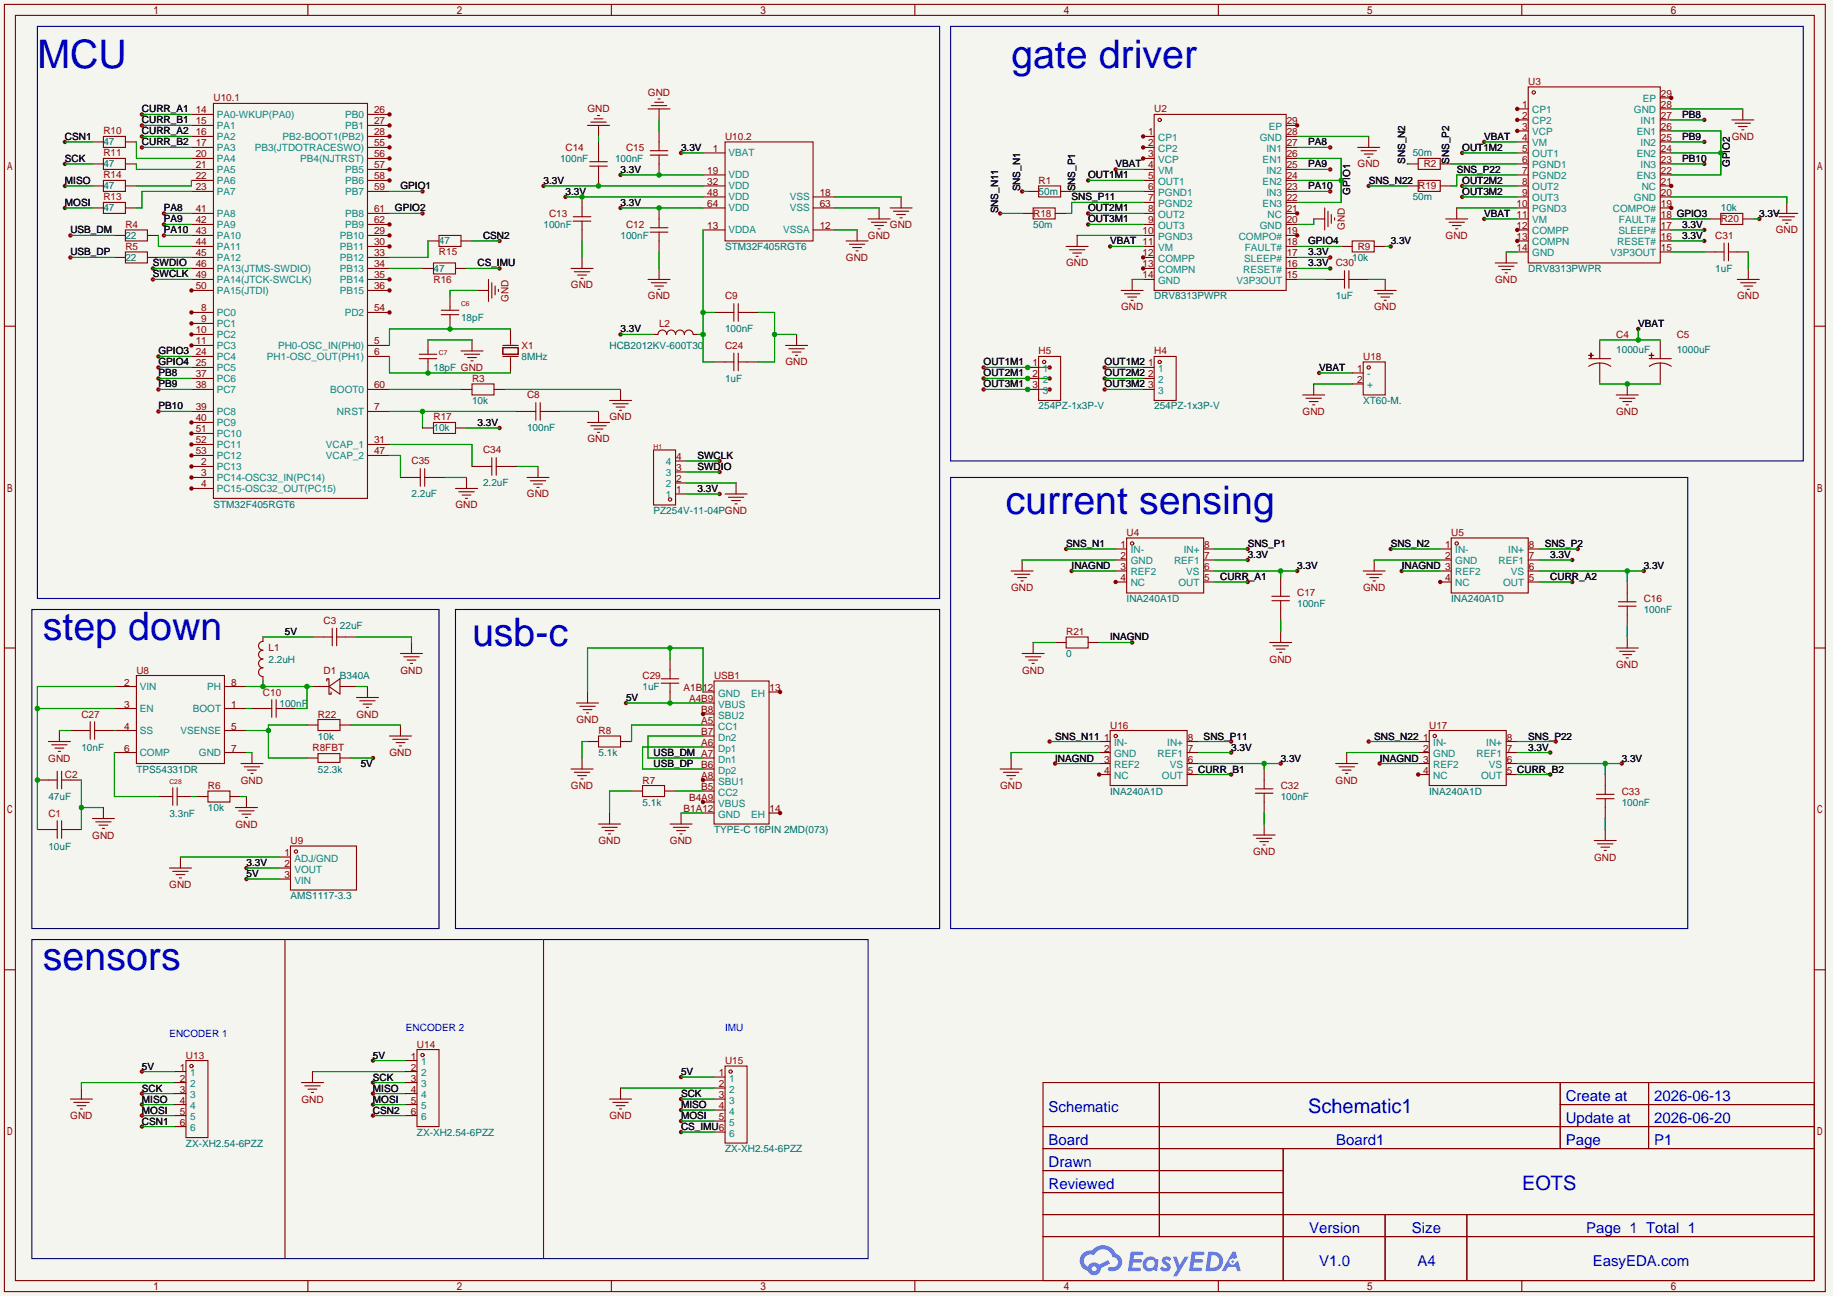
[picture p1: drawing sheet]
<svg xmlns="http://www.w3.org/2000/svg" width="423mm" height="299mm" viewBox="0 0 423 299" stroke-linecap="round" stroke-linejoin="round" font-family="sans-serif">
<defs><g id="words">
<g font-size="9.1" fill="#0000c2">
<text x="8.6" y="15.7">MCU</text>
<text x="233.4" y="15.7">gate driver</text>
<text x="232.2" y="118.6">current sensing</text>
<text x="9.9" y="147.8">step down</text>
<text x="109" y="149.1">usb-c</text>
<text x="9.9" y="224">sensors</text>
</g>
<g font-size="4.6" fill="#0000c2">
<text x="302" y="257">Schematic1</text>
<text x="351.4" y="274.8">EOTS</text>
</g>
<g font-size="3.5" fill="#0000c2">
<text x="242.1" y="256.7">Schematic</text>
<text x="361.5" y="254.2">Create at</text>
<text x="381.9" y="254.2">2026-06-13</text>
<text x="361.5" y="259.2">Update at</text>
<text x="381.9" y="259.2">2026-06-20</text>
<text x="242.1" y="264.3">Board</text>
<text x="242.1" y="269.4">Drawn</text>
<text x="308.5" y="264.3">Board1</text>
<text x="361.5" y="264.3">Page</text>
<text x="381.9" y="264.3">P1</text>
<text x="242.1" y="274.5">Reviewed</text>
<text x="302.3" y="284.6">Version</text>
<text x="326" y="284.6">Size</text>
<text x="366.2" y="284.6">Page 1 Total 1</text>
<text x="304.6" y="292.3">V1.0</text>
<text x="327.2" y="292.3">A4</text>
<text x="367.7" y="292.3">EasyEDA.com</text>
</g>
<g font-size="2.3" fill="#a90000">
<text x="49.3" y="23.4">U10.1</text>
<text x="149.6" y="22.1">GND</text>
<text x="352.8" y="19.6">U3</text>
<text x="135.6" y="26">GND</text>
<text x="266.4" y="26">U2</text>
<text x="23.9" y="31">R10</text>
<text x="130.6" y="34.8">C14</text>
<text x="144.5" y="34.8">C15</text>
<text x="167.4" y="32.3">U10.2</text>
<text x="399.8" y="32.3">GND</text>
<text x="23.9" y="36.1">R11</text>
<text x="23.9" y="41.2">R14</text>
<text x="313.4" y="38.7">GND</text>
<text x="328.7" y="38.7">R2</text>
<text x="23.9" y="46.3">R13</text>
<text x="239.8" y="42.5">R1</text>
<text x="327.4" y="43.7">R19</text>
<text x="29" y="52.6">R4</text>
<text x="126.7" y="50.1">C13</text>
<text x="144.5" y="52.6">C12</text>
<text x="205.5" y="52.6">GND</text>
<text x="238.5" y="50.1">R18</text>
<text x="310.4" y="53.1" transform="rotate(-90 310.4 53.1)">GND</text>
<text x="397.3" y="51.4">R20</text>
<text x="409.9" y="53.9">GND</text>
<text x="29" y="57.7">R5</text>
<text x="101.3" y="59">R15</text>
<text x="200.4" y="55.2">GND</text>
<text x="313.4" y="57.7">R9</text>
<text x="333.7" y="55.2">GND</text>
<text x="396" y="55.2">C31</text>
<text x="100.1" y="65.3">R16</text>
<text x="195.3" y="60.2">GND</text>
<text x="246.1" y="61.5">GND</text>
<text x="345.2" y="65.3">GND</text>
<text x="117.4" y="69.6" transform="rotate(-90 117.4 69.6)">GND</text>
<text x="131.8" y="66.6">GND</text>
<text x="149.6" y="69.1">GND</text>
<text x="167.4" y="69.1">C9</text>
<text x="258.8" y="71.7">GND</text>
<text x="317.2" y="71.7">GND</text>
<text x="401" y="69.1">GND</text>
<text x="152.1" y="75.5">L2</text>
<text x="120.4" y="80.6">X1</text>
<text x="167.4" y="80.6">C24</text>
<text x="239.8" y="81.8">H5</text>
<text x="266.4" y="81.8">H4</text>
<text x="314.7" y="83.1">U18</text>
<text x="373.1" y="78">C4</text>
<text x="387.1" y="78">C5</text>
<text x="109" y="88.2">R3</text>
<text x="181.3" y="84.4">GND</text>
<text x="121.7" y="92">C8</text>
<text x="300.7" y="95.8">GND</text>
<text x="373.1" y="95.8">GND</text>
<text x="100.1" y="97.1">R17</text>
<text x="140.7" y="97.1">GND</text>
<text x="95" y="107.2">C35</text>
<text x="111.5" y="104.7">C34</text>
<text x="135.6" y="102.2">GND</text>
<text x="105.1" y="117.4">GND</text>
<text x="121.6" y="114.9">GND</text>
<text x="260.1" y="123.7">U4</text>
<text x="335" y="123.7">U5</text>
<text x="233.4" y="136.4">GND</text>
<text x="299.5" y="137.7">C17</text>
<text x="314.7" y="136.4">GND</text>
<text x="379.5" y="139">C16</text>
<text x="74.7" y="144.1">C3</text>
<text x="246.1" y="146.6">R21</text>
<text x="31.5" y="155.5">U8</text>
<text x="62" y="150.4">L1</text>
<text x="74.7" y="155.5">D1</text>
<text x="92.4" y="155.5">GND</text>
<text x="235.9" y="155.5">GND</text>
<text x="293.1" y="153">GND</text>
<text x="373.1" y="154.2">GND</text>
<text x="60.7" y="160.6">C10</text>
<text x="148.3" y="156.8">C29</text>
<text x="164.8" y="156.8">USB1</text>
<text x="18.8" y="165.7">C27</text>
<text x="73.4" y="165.7">R22</text>
<text x="82.3" y="165.7">GND</text>
<text x="133.1" y="166.9">GND</text>
<text x="72.1" y="173.3">R8FBT</text>
<text x="138.2" y="169.5">R8</text>
<text x="256.3" y="168.2">U16</text>
<text x="329.9" y="168.2">U17</text>
<text x="11.2" y="175.8">GND</text>
<text x="15" y="179.6">C2</text>
<text x="89.9" y="174.5">GND</text>
<text x="48" y="182.2">R6</text>
<text x="55.6" y="180.9">GND</text>
<text x="131.8" y="182.2">GND</text>
<text x="148.3" y="180.9">R7</text>
<text x="230.9" y="182.2">GND</text>
<text x="295.7" y="182.2">C32</text>
<text x="308.3" y="180.9">GND</text>
<text x="374.4" y="183.4">C33</text>
<text x="11.2" y="188.5">C1</text>
<text x="54.3" y="191.1">GND</text>
<text x="21.3" y="193.6">GND</text>
<text x="67.1" y="194.9">U9</text>
<text x="138.2" y="194.9">GND</text>
<text x="154.7" y="194.9">GND</text>
<text x="289.3" y="197.4">GND</text>
<text x="368" y="198.7">GND</text>
<text x="39.1" y="205">GND</text>
<text x="42.9" y="244.4">U13</text>
<text x="96.3" y="241.9">U14</text>
<text x="167.4" y="245.7">U15</text>
<text x="69.6" y="254.6">GND</text>
<text x="16.2" y="258.4">GND</text>
<text x="140.7" y="258.4">GND</text>
</g>
<g font-size="2.3" fill="#008484">
<text x="379.3" y="23.6">EP</text>
<text x="50" y="27.2">PA0-WKUP(PA0)</text>
<text x="50" y="29.7">PA1</text>
<text x="79.7" y="27.2">PB0</text>
<text x="79.7" y="29.7">PB1</text>
<text x="292.9" y="30">EP</text>
<text x="353.7" y="26.2">CP1</text>
<text x="353.7" y="28.7">CP2</text>
<text x="377.2" y="26.2">GND</text>
<text x="378.8" y="28.7">IN1</text>
<text x="50" y="32.3">PA2</text>
<text x="50" y="34.8">PA3</text>
<text x="58.8" y="34.8">PB3(JTDOTRACESWO)</text>
<text x="65.2" y="32.3">PB2-BOOT1(PB2)</text>
<text x="267.4" y="32.5">CP1</text>
<text x="267.4" y="35.1">CP2</text>
<text x="290.9" y="32.5">GND</text>
<text x="292.4" y="35.1">IN1</text>
<text x="353.7" y="31.3">VCP</text>
<text x="353.7" y="33.8">VM</text>
<text x="377.9" y="31.3">EN1</text>
<text x="378.8" y="33.8">IN2</text>
<text x="50" y="37.4">PA4</text>
<text x="50" y="39.9">PA5</text>
<text x="69.3" y="37.4">PB4(NJTRST)</text>
<text x="79.7" y="39.9">PB5</text>
<text x="168.1" y="36.1">VBAT</text>
<text x="168.1" y="41.2">VDD</text>
<text x="267.4" y="37.6">VCP</text>
<text x="267.4" y="40.2">VM</text>
<text x="291.5" y="37.6">EN1</text>
<text x="292.4" y="40.2">IN2</text>
<text x="353.7" y="36.3">OUT1</text>
<text x="353.7" y="38.9">PGND1</text>
<text x="353.7" y="41.4">PGND2</text>
<text x="377.9" y="41.4">EN3</text>
<text x="377.9" y="36.3">EN2</text>
<text x="378.8" y="38.9">IN3</text>
<text x="50" y="42.4">PA6</text>
<text x="50" y="45">PA7</text>
<text x="79.7" y="42.4">PB6</text>
<text x="79.7" y="45">PB7</text>
<text x="168.1" y="43.7">VDD</text>
<text x="168.1" y="46.3">VDD</text>
<text x="182.3" y="46.3">VSS</text>
<text x="267.4" y="42.7">OUT1</text>
<text x="267.4" y="45.2">PGND1</text>
<text x="267.4" y="47.8">PGND2</text>
<text x="291.5" y="47.8">EN3</text>
<text x="291.5" y="42.7">EN2</text>
<text x="292.4" y="45.2">IN3</text>
<text x="353.7" y="44">OUT2</text>
<text x="353.7" y="46.5">OUT3</text>
<text x="377.2" y="46.5">GND</text>
<text x="379" y="44">NC</text>
<text x="50" y="50.1">PA8</text>
<text x="50" y="52.6">PA9</text>
<text x="79.7" y="50.1">PB8</text>
<text x="79.7" y="52.6">PB9</text>
<text x="168.1" y="53.9">VDDA</text>
<text x="168.1" y="48.8">VDD</text>
<text x="180.8" y="53.9">VSSA</text>
<text x="182.3" y="48.8">VSS</text>
<text x="267.4" y="50.3">OUT2</text>
<text x="267.4" y="52.9">OUT3</text>
<text x="290.9" y="52.9">GND</text>
<text x="292.7" y="50.3">NC</text>
<text x="353.7" y="49">PGND3</text>
<text x="353.7" y="51.6">VM</text>
<text x="372.3" y="49">COMPO#</text>
<text x="373.8" y="51.6">FAULT#</text>
<text x="50" y="55.1">PA10</text>
<text x="50" y="57.7">PA11</text>
<text x="78.4" y="55.1">PB10</text>
<text x="78.4" y="57.7">PB11</text>
<text x="267.4" y="55.4">PGND3</text>
<text x="267.4" y="57.9">VM</text>
<text x="286" y="55.4">COMPO#</text>
<text x="287.4" y="57.9">FAULT#</text>
<text x="353.7" y="54.1">COMPP</text>
<text x="353.7" y="56.7">COMPN</text>
<text x="353.7" y="59.2">GND</text>
<text x="371.8" y="59.2">V3P3OUT</text>
<text x="373.4" y="56.7">RESET#</text>
<text x="373.6" y="54.1">SLEEP#</text>
<text x="50" y="60.2">PA12</text>
<text x="50" y="62.8">PA13(JTMS-SWDIO)</text>
<text x="50" y="65.3">PA14(JTCK-SWCLK)</text>
<text x="78.4" y="60.2">PB12</text>
<text x="78.4" y="62.8">PB13</text>
<text x="78.4" y="65.3">PB14</text>
<text x="267.4" y="60.5">COMPP</text>
<text x="267.4" y="63">COMPN</text>
<text x="267.4" y="65.6">GND</text>
<text x="285.5" y="65.6">V3P3OUT</text>
<text x="287" y="63">RESET#</text>
<text x="287.3" y="60.5">SLEEP#</text>
<text x="50" y="67.8">PA15(JTDI)</text>
<text x="78.4" y="67.8">PB15</text>
<text x="50" y="72.9">PC0</text>
<text x="50" y="75.5">PC1</text>
<text x="79.6" y="72.9">PD2</text>
<text x="50" y="78">PC2</text>
<text x="50" y="80.5">PC3</text>
<text x="50" y="83.1">PC4</text>
<text x="61.6" y="83.1">PH1-OSC_OUT(PH1)</text>
<text x="64.2" y="80.5">PH0-OSC_IN(PH0)</text>
<text x="50" y="85.6">PC5</text>
<text x="50" y="88.2">PC6</text>
<text x="240.7" y="85.9">1</text>
<text x="240.7" y="88.4">2</text>
<text x="267.4" y="85.9">1</text>
<text x="267.4" y="88.4">2</text>
<text x="315.6" y="87.1">-</text>
<text x="315.6" y="89.7">+</text>
<text x="50" y="90.7">PC7</text>
<text x="50" y="95.8">PC8</text>
<text x="76.2" y="90.7">BOOT0</text>
<text x="77.8" y="95.8">NRST</text>
<text x="240.7" y="91">3</text>
<text x="267.4" y="91">3</text>
<text x="50" y="98.3">PC9</text>
<text x="50" y="100.9">PC10</text>
<text x="50" y="103.4">PC11</text>
<text x="50" y="105.9">PC12</text>
<text x="75.2" y="103.4">VCAP_1</text>
<text x="75.2" y="105.9">VCAP_2</text>
<text x="153.7" y="107.5">4</text>
<text x="50" y="108.5">PC13</text>
<text x="50" y="111">PC14-OSC32_IN(PC14)</text>
<text x="50" y="113.6">PC15-OSC32_OUT(PC15)</text>
<text x="153.7" y="112.5">2</text>
<text x="153.7" y="110">3</text>
<text x="153.7" y="115.1">1</text>
<text x="261" y="127.8">IN-</text>
<text x="261" y="130.3">GND</text>
<text x="271" y="130.3">REF1</text>
<text x="273.3" y="127.8">IN+</text>
<text x="336" y="127.8">IN-</text>
<text x="336" y="130.3">GND</text>
<text x="346" y="130.3">REF1</text>
<text x="348.2" y="127.8">IN+</text>
<text x="261" y="132.9">REF2</text>
<text x="261" y="135.4">NC</text>
<text x="272.1" y="135.4">OUT</text>
<text x="273.9" y="132.9">VS</text>
<text x="336" y="132.9">REF2</text>
<text x="336" y="135.4">NC</text>
<text x="347" y="135.4">OUT</text>
<text x="348.8" y="132.9">VS</text>
<text x="32.3" y="159.3">VIN</text>
<text x="47.8" y="159.3">PH</text>
<text x="165.8" y="160.8">GND</text>
<text x="173.4" y="160.8">EH</text>
<text x="32.3" y="164.4">EN</text>
<text x="44.5" y="164.4">BOOT</text>
<text x="165.8" y="163.3">VBUS</text>
<text x="165.8" y="165.9">SBU2</text>
<text x="32.3" y="169.4">SS</text>
<text x="41.7" y="169.4">VSENSE</text>
<text x="165.8" y="168.4">CC1</text>
<text x="165.8" y="171">Dn2</text>
<text x="165.8" y="173.5">Dp1</text>
<text x="257.2" y="172.2">IN-</text>
<text x="269.5" y="172.2">IN+</text>
<text x="330.9" y="172.2">IN-</text>
<text x="343.1" y="172.2">IN+</text>
<text x="32.3" y="174.5">COMP</text>
<text x="45.9" y="174.5">GND</text>
<text x="165.8" y="176">Dn1</text>
<text x="165.8" y="178.6">Dp2</text>
<text x="257.2" y="174.8">GND</text>
<text x="257.2" y="177.3">REF2</text>
<text x="257.2" y="179.9">NC</text>
<text x="267.2" y="174.8">REF1</text>
<text x="268.3" y="179.9">OUT</text>
<text x="270" y="177.3">VS</text>
<text x="330.9" y="174.8">GND</text>
<text x="330.9" y="177.3">REF2</text>
<text x="330.9" y="179.9">NC</text>
<text x="340.9" y="174.8">REF1</text>
<text x="341.9" y="179.9">OUT</text>
<text x="343.7" y="177.3">VS</text>
<text x="165.8" y="181.1">SBU1</text>
<text x="165.8" y="183.7">CC2</text>
<text x="165.8" y="186.2">VBUS</text>
<text x="165.8" y="188.7">GND</text>
<text x="173.4" y="188.7">EH</text>
<text x="68" y="198.9">ADJ/GND</text>
<text x="68" y="201.4">VOUT</text>
<text x="68" y="204">VIN</text>
<text x="97.2" y="245.9">1</text>
<text x="43.9" y="251">2</text>
<text x="43.9" y="248.4">1</text>
<text x="97.2" y="251">3</text>
<text x="97.2" y="248.4">2</text>
<text x="168.3" y="249.7">1</text>
<text x="43.9" y="256.1">4</text>
<text x="43.9" y="253.5">3</text>
<text x="97.2" y="256.1">5</text>
<text x="97.2" y="253.5">4</text>
<text x="168.3" y="257.3">4</text>
<text x="168.3" y="254.8">3</text>
<text x="168.3" y="252.2">2</text>
<text x="43.9" y="261.1">6</text>
<text x="43.9" y="258.6">5</text>
<text x="97.2" y="258.6">6</text>
<text x="168.3" y="262.4">6</text>
<text x="168.3" y="259.9">5</text>
</g>
<g font-size="2.3" fill="#840000">
<text x="383.4" y="22.4">29</text>
<text x="45.2" y="26.2">14</text>
<text x="45.2" y="28.7">15</text>
<text x="86.4" y="26.2">26</text>
<text x="86.4" y="28.7">27</text>
<text x="297.1" y="28.7">29</text>
<text x="351.4" y="24.9">1</text>
<text x="351.4" y="27.5">2</text>
<text x="351.4" y="30">3</text>
<text x="383.4" y="30">26</text>
<text x="383.4" y="27.5">27</text>
<text x="383.4" y="24.9">28</text>
<text x="45.2" y="31.3">16</text>
<text x="45.2" y="33.8">17</text>
<text x="86.4" y="31.3">28</text>
<text x="86.4" y="33.8">55</text>
<text x="164.6" y="35.1">1</text>
<text x="265" y="31.3">1</text>
<text x="265" y="33.8">2</text>
<text x="297.1" y="33.8">27</text>
<text x="297.1" y="31.3">28</text>
<text x="351.4" y="32.5">4</text>
<text x="351.4" y="35.1">5</text>
<text x="383.4" y="35.1">24</text>
<text x="383.4" y="32.5">25</text>
<text x="45.2" y="36.3">20</text>
<text x="45.2" y="38.9">21</text>
<text x="45.2" y="41.4">22</text>
<text x="86.4" y="36.3">56</text>
<text x="86.4" y="38.9">57</text>
<text x="86.4" y="41.4">58</text>
<text x="163.3" y="40.2">19</text>
<text x="265" y="36.3">3</text>
<text x="265" y="41.4">5</text>
<text x="297.1" y="41.4">24</text>
<text x="297.1" y="38.9">25</text>
<text x="297.1" y="36.3">26</text>
<text x="351.4" y="37.6">6</text>
<text x="351.4" y="40.2">7</text>
<text x="383.4" y="40.2">22</text>
<text x="383.4" y="37.6">23</text>
<text x="45.2" y="44">23</text>
<text x="86.4" y="44">59</text>
<text x="163.3" y="42.7">32</text>
<text x="163.3" y="45.2">48</text>
<text x="163.3" y="47.8">64</text>
<text x="189.2" y="45.2">18</text>
<text x="189.2" y="47.8">63</text>
<text x="265" y="44">6</text>
<text x="265" y="46.5">7</text>
<text x="297.1" y="46.5">22</text>
<text x="297.1" y="44">23</text>
<text x="350.1" y="47.8">10</text>
<text x="351.4" y="42.7">8</text>
<text x="351.4" y="45.2">9</text>
<text x="383.4" y="47.8">19</text>
<text x="383.4" y="45.2">20</text>
<text x="383.4" y="42.7">21</text>
<text x="45.2" y="49">41</text>
<text x="45.2" y="51.6">42</text>
<text x="86.4" y="49">61</text>
<text x="86.4" y="51.6">62</text>
<text x="163.3" y="52.9">13</text>
<text x="189.2" y="52.9">12</text>
<text x="265" y="49">8</text>
<text x="265" y="51.6">9</text>
<text x="297.1" y="51.6">20</text>
<text x="297.1" y="49">21</text>
<text x="350.1" y="52.9">12</text>
<text x="383.4" y="52.9">17</text>
<text x="383.4" y="50.3">18 GPIO3</text>
<text x="45.2" y="54.1">43</text>
<text x="45.2" y="56.7">44</text>
<text x="45.2" y="59.2">45</text>
<text x="86.4" y="54.1">29</text>
<text x="86.4" y="56.7">30</text>
<text x="86.4" y="59.2">33</text>
<text x="263.8" y="54.1">10</text>
<text x="263.8" y="59.2">12</text>
<text x="297.1" y="59.2">17</text>
<text x="297.1" y="56.7">18</text>
<text x="297.1" y="54.1">19</text>
<text x="350.1" y="55.4">13</text>
<text x="350.1" y="57.9">14</text>
<text x="383.4" y="57.9">15</text>
<text x="383.4" y="55.4">16</text>
<text x="45.2" y="61.7">46</text>
<text x="45.2" y="64.3">49</text>
<text x="86.4" y="61.7">34</text>
<text x="86.4" y="64.3">35</text>
<text x="263.8" y="61.7">13</text>
<text x="263.8" y="64.3">14</text>
<text x="297.1" y="64.3">15</text>
<text x="297.1" y="61.7">16</text>
<text x="45.2" y="66.8">50</text>
<text x="46.5" y="71.9">8</text>
<text x="86.4" y="66.8">36</text>
<text x="86.4" y="71.9">54</text>
<text x="45.2" y="77">10</text>
<text x="46.5" y="74.4">9</text>
<text x="45.2" y="79.5">11</text>
<text x="45.2" y="82.1">24</text>
<text x="86.4" y="79.5">5</text>
<text x="86.4" y="82.1">6</text>
<text x="45.2" y="84.6">25</text>
<text x="45.2" y="87.1">37</text>
<text x="45.2" y="89.7">38</text>
<text x="86.4" y="89.7">60</text>
<text x="238.4" y="84.6">1</text>
<text x="238.4" y="87.1">2</text>
<text x="238.4" y="89.7">3</text>
<text x="265" y="84.6">1</text>
<text x="265" y="87.1">2</text>
<text x="265" y="89.7">3</text>
<text x="313.3" y="85.9">1</text>
<text x="313.3" y="88.4">2</text>
<text x="45.2" y="94.8">39</text>
<text x="86.4" y="94.8">7</text>
<text x="45.2" y="97.3">40</text>
<text x="45.2" y="99.8">51</text>
<text x="45.2" y="102.4">52</text>
<text x="45.2" y="104.9">53</text>
<text x="46.5" y="107.5">2</text>
<text x="86.4" y="102.4">31</text>
<text x="86.4" y="104.9">47</text>
<text x="156.1" y="106.2">4</text>
<text x="46.5" y="110">3</text>
<text x="46.5" y="112.5">4</text>
<text x="156.1" y="113.8">1</text>
<text x="156.1" y="111.3">2</text>
<text x="156.1" y="108.7">3</text>
<text x="258.7" y="126.5">1</text>
<text x="258.7" y="129.1">2</text>
<text x="258.7" y="131.6">3</text>
<text x="278" y="131.6">6</text>
<text x="278" y="129.1">7</text>
<text x="278" y="126.5">8</text>
<text x="333.6" y="126.5">1</text>
<text x="333.6" y="129.1">2</text>
<text x="352.9" y="131.6">6</text>
<text x="352.9" y="129.1">7</text>
<text x="352.9" y="126.5">8</text>
<text x="258.7" y="134.1">4</text>
<text x="278" y="134.1">5</text>
<text x="333.6" y="134.1">4</text>
<text x="352.9" y="134.1">5</text>
<text x="28.7" y="158.3">2</text>
<text x="53.3" y="158.3">8</text>
<text x="157.8" y="159.5">A1B12</text>
<text x="177.7" y="159.5">13</text>
<text x="28.7" y="163.3">3</text>
<text x="53.3" y="163.3">1</text>
<text x="159.1" y="162.1">A4B9</text>
<text x="161.9" y="164.6">B8</text>
<text x="161.9" y="167.2">A5</text>
<text x="28.7" y="168.4">4</text>
<text x="28.7" y="173.5">6</text>
<text x="53.3" y="168.4">5</text>
<text x="53.3" y="173.5">7</text>
<text x="161.9" y="169.7">B7</text>
<text x="161.9" y="172.2">A6</text>
<text x="254.9" y="171">1</text>
<text x="254.9" y="173.5">2</text>
<text x="274.2" y="173.5">7</text>
<text x="274.2" y="171">8</text>
<text x="328.5" y="171">1</text>
<text x="328.5" y="173.5">2</text>
<text x="347.9" y="173.5">7</text>
<text x="347.9" y="171">8</text>
<text x="161.9" y="177.3">B6</text>
<text x="161.9" y="179.9">A8</text>
<text x="254.9" y="176">3</text>
<text x="254.9" y="178.6">4</text>
<text x="274.2" y="178.6">5 CURR_B1</text>
<text x="274.2" y="176">6</text>
<text x="328.5" y="178.6">4</text>
<text x="347.9" y="178.6">5 CURR_B2</text>
<text x="347.9" y="176">6</text>
<text x="159.1" y="184.9">B4A9</text>
<text x="161.9" y="182.4">B5</text>
<text x="157.8" y="187.5">B1A12</text>
<text x="177.7" y="187.5">14</text>
<text x="65.6" y="197.6">1</text>
<text x="65.6" y="200.2">2</text>
<text x="65.6" y="202.7">3</text>
<text x="94.9" y="244.6">1</text>
<text x="41.5" y="249.7">2</text>
<text x="41.5" y="247.2">1</text>
<text x="94.9" y="249.7">3</text>
<text x="94.9" y="247.2">2</text>
<text x="166" y="251">2</text>
<text x="166" y="248.4">1</text>
<text x="41.5" y="257.3">5</text>
<text x="41.5" y="254.8">4</text>
<text x="41.5" y="252.2">3</text>
<text x="94.9" y="257.3">6</text>
<text x="94.9" y="254.8">5</text>
<text x="94.9" y="252.2">4</text>
<text x="166" y="256.1">4</text>
<text x="166" y="253.5">3</text>
<text x="41.5" y="259.9">6</text>
<text x="166" y="258.6">5</text>
</g>
<g font-size="2.3">
<text x="32.8" y="26">CURR_A1</text>
<text x="32.8" y="28.5">CURR_B1</text>
<text x="388.4" y="27.2">PB8</text>
<text x="15" y="32.3">CSN1</text>
<text x="32.8" y="31">CURR_A2</text>
<text x="32.8" y="33.6">CURR_B2</text>
<text x="157.2" y="34.8">3.3V</text>
<text x="302" y="33.6">PA8</text>
<text x="337.6" y="34.8">OUT1M2</text>
<text x="342.6" y="32.3">VBAT</text>
<text x="388.4" y="32.3">PB9</text>
<text x="15" y="37.4">SCK</text>
<text x="143.3" y="39.9">3.3V</text>
<text x="251.2" y="41.2">OUT1M1</text>
<text x="257.6" y="38.7">VBAT 4</text>
<text x="302" y="38.7">PA9</text>
<text x="324.4" y="37.8" transform="rotate(-90 324.4 37.8)">SNS_N2</text>
<text x="334.6" y="37.8" transform="rotate(-90 334.6 37.8)">SNS_P2</text>
<text x="336.3" y="39.9">SNS_P22</text>
<text x="388.4" y="37.4">PB10</text>
<text x="399.3" y="38.6" transform="rotate(-90 399.3 38.6)">GPIO2</text>
<text x="15" y="47.5">MOSI</text>
<text x="15" y="42.5">MISO</text>
<text x="92.5" y="43.7">GPIO1</text>
<text x="125.5" y="42.5">3.3V</text>
<text x="130.6" y="45">3.3V</text>
<text x="143.3" y="47.5">3.3V</text>
<text x="235.5" y="44.2" transform="rotate(-90 235.5 44.2)">SNS_N1</text>
<text x="247.4" y="46.3">SNS_P11</text>
<text x="248.2" y="44.2" transform="rotate(-90 248.2 44.2)">SNS_P1</text>
<text x="302" y="43.7">PA10</text>
<text x="311.7" y="44.9" transform="rotate(-90 311.7 44.9)">GPIO1</text>
<text x="316" y="42.5">SNS_N22</text>
<text x="337.6" y="42.5">OUT2M2</text>
<text x="337.6" y="45">OUT3M2</text>
<text x="16.3" y="53.9">USB_DM</text>
<text x="37.8" y="48.8">PA8</text>
<text x="37.8" y="51.4">PA9</text>
<text x="37.8" y="53.9">PA10</text>
<text x="91.2" y="48.8">GPIO2</text>
<text x="230.4" y="49.3" transform="rotate(-90 230.4 49.3)">SNS_N11</text>
<text x="251.2" y="48.8">OUT2M1</text>
<text x="251.2" y="51.4">OUT3M1</text>
<text x="342.6" y="50.1">VBAT 11</text>
<text x="388.4" y="52.6">3.3V</text>
<text x="406.1" y="50.1">3.3V</text>
<text x="16.3" y="59">USB_DP</text>
<text x="111.5" y="55.2">CSN2</text>
<text x="256.3" y="56.4">VBAT 11</text>
<text x="302" y="59">3.3V</text>
<text x="302" y="56.4">GPIO4</text>
<text x="321.1" y="56.4">3.3V</text>
<text x="388.4" y="55.2">3.3V</text>
<text x="35.3" y="64.1">SWCLK</text>
<text x="35.3" y="61.5">SWDIO</text>
<text x="110.2" y="61.5">CS_IMU</text>
<text x="302" y="61.5">3.3V C30</text>
<text x="143.3" y="76.8">3.3V</text>
<text x="378.2" y="75.5">VBAT</text>
<text x="36.6" y="81.8">GPIO3</text>
<text x="36.6" y="86.9">PB8</text>
<text x="36.6" y="89.5">PB9</text>
<text x="36.6" y="84.4">GPIO4</text>
<text x="227.1" y="84.4">OUT1M1</text>
<text x="227.1" y="86.9">OUT2M1</text>
<text x="227.1" y="89.5">OUT3M1</text>
<text x="255" y="84.4">OUT1M2</text>
<text x="255" y="86.9">OUT2M2</text>
<text x="255" y="89.5">OUT3M2</text>
<text x="304.5" y="85.6">VBAT</text>
<text x="36.6" y="94.5">PB10</text>
<text x="110.2" y="98.3">3.3V</text>
<text x="161" y="106">SWCLK</text>
<text x="161" y="113.6">3.3V</text>
<text x="161" y="108.5">SWDIO</text>
<text x="246.1" y="126.3">SNS_N1</text>
<text x="247.4" y="131.4">INAGND</text>
<text x="288" y="128.8">3.3V</text>
<text x="288" y="126.3">SNS_P1</text>
<text x="299.5" y="131.4">3.3V</text>
<text x="321.1" y="126.3">SNS_N2</text>
<text x="323.6" y="131.4">INAGND 3</text>
<text x="356.6" y="126.3">SNS_P2</text>
<text x="357.9" y="128.8">3.3V</text>
<text x="379.5" y="131.4">3.3V</text>
<text x="281.7" y="133.9">CURR_A1</text>
<text x="357.9" y="133.9">CURR_A2</text>
<text x="65.8" y="146.6">5V</text>
<text x="256.3" y="147.9">INAGND</text>
<text x="144.5" y="161.8">5V</text>
<text x="243.6" y="170.7">SNS_N11</text>
<text x="277.9" y="170.7">SNS_P11</text>
<text x="284.2" y="173.3">3.3V</text>
<text x="317.2" y="170.7">SNS_N22</text>
<text x="352.8" y="173.3">3.3V</text>
<text x="352.8" y="170.7">SNS_P22</text>
<text x="83.3" y="177.1">5V</text>
<text x="150.9" y="174.5">USB_DM A7</text>
<text x="150.9" y="177.1">USB_DP</text>
<text x="243.6" y="175.8">INAGND</text>
<text x="295.7" y="175.8">3.3V</text>
<text x="318.5" y="175.8">INAGND 3</text>
<text x="374.4" y="175.8">3.3V</text>
<text x="56.9" y="202.5">5V</text>
<text x="56.9" y="199.9">3.3V</text>
<text x="86.1" y="244.4">5V</text>
<text x="32.8" y="246.9">5V</text>
<text x="86.1" y="249.5">SCK</text>
<text x="157.2" y="248.2">5V</text>
<text x="32.8" y="252">SCK</text>
<text x="32.8" y="254.6">MISO</text>
<text x="32.8" y="257.1">MOSI</text>
<text x="86.1" y="252">MISO</text>
<text x="86.1" y="254.6">MOSI</text>
<text x="86.1" y="257.1">CSN2</text>
<text x="157.2" y="253.3">SCK</text>
<text x="157.2" y="255.8">MISO</text>
<text x="32.8" y="259.6">CSN1</text>
<text x="157.2" y="258.4">MOSI</text>
<text x="157.2" y="260.9">CS_IMU6</text>
</g>
<g font-size="2.3" fill="#006464">
<text x="23.9" y="33.6">47</text>
<text x="23.9" y="38.7">47</text>
<text x="129.3" y="37.4">100nF</text>
<text x="142" y="37.4">100nF</text>
<text x="326.1" y="36.1">50m</text>
<text x="23.9" y="43.7">47</text>
<text x="239.8" y="45">50m</text>
<text x="326.1" y="46.3">50m</text>
<text x="23.9" y="48.8">47</text>
<text x="125.5" y="52.6">100nF</text>
<text x="238.5" y="52.6">50m</text>
<text x="397.3" y="48.8">10k</text>
<text x="29" y="55.2">22</text>
<text x="101.3" y="56.4">47</text>
<text x="143.3" y="55.2">100nF</text>
<text x="167.4" y="57.7">STM32F405RGT6</text>
<text x="29" y="60.2">22</text>
<text x="100.1" y="62.8">47</text>
<text x="312.2" y="60.2">10k</text>
<text x="352.8" y="62.8">DRV8313PWPR</text>
<text x="396" y="62.8">1uF</text>
<text x="266.4" y="69.1">DRV8313PWPR</text>
<text x="308.4" y="69.1">1uF</text>
<text x="106.4" y="74.2">18pF</text>
<text x="167.4" y="76.8">100nF</text>
<text x="120.4" y="83.1">8MHz</text>
<text x="140.7" y="80.6">HCB2012KV-600T30</text>
<text x="373.1" y="81.6">1000uF</text>
<text x="387.1" y="81.6">1000uF</text>
<text x="100.1" y="85.6">18pF GND</text>
<text x="167.4" y="88.2">1uF</text>
<text x="109" y="93.3">10k</text>
<text x="239.8" y="94.5">254PZ-1x3P-V</text>
<text x="266.4" y="94.5">254PZ-1x3P-V</text>
<text x="314.7" y="93.3">XT60-M.</text>
<text x="100.1" y="99.6">10k</text>
<text x="121.7" y="99.6">100nF</text>
<text x="111.5" y="112.3">2.2uF</text>
<text x="49.3" y="117.4">STM32F405RGT6</text>
<text x="95" y="114.9">2.2uF</text>
<text x="150.9" y="118.7">PZ254V-11-04PGND</text>
<text x="260.1" y="139">INA240A1D</text>
<text x="299.5" y="140.3">100nF</text>
<text x="335" y="139">INA240A1D</text>
<text x="379.5" y="141.5">100nF</text>
<text x="78.5" y="145.3">22uF</text>
<text x="62" y="153">2.2uH</text>
<text x="246.1" y="151.7">0</text>
<text x="78.5" y="156.8">B340A</text>
<text x="148.3" y="159.3">1uF</text>
<text x="64.5" y="163.1">100nF</text>
<text x="18.8" y="173.3">10nF</text>
<text x="73.4" y="170.7">10k</text>
<text x="31.5" y="178.4">TPS54331DR</text>
<text x="73.4" y="178.4">52.3k</text>
<text x="138.2" y="174.5">5.1k</text>
<text x="11.2" y="184.7">47uF</text>
<text x="148.3" y="186">5.1k</text>
<text x="256.3" y="183.4">INA240A1D</text>
<text x="295.7" y="184.7">100nF</text>
<text x="329.9" y="183.4">INA240A1D</text>
<text x="374.4" y="186">100nF</text>
<text x="39.1" y="188.5">3.3nF</text>
<text x="48" y="187.2">10k</text>
<text x="11.2" y="196.1">10uF</text>
<text x="164.8" y="192.3">TYPE-C 16PIN 2MD(073)</text>
<text x="67.1" y="207.6">AMS1117-3.3</text>
<text x="96.3" y="262.2">ZX-XH2.54-6PZZ</text>
<text x="42.9" y="264.7">ZX-XH2.54-6PZZ</text>
<text x="167.4" y="266">ZX-XH2.54-6PZZ</text>
</g>
<g font-size="2.3" fill="#0000c2">
<text x="39.1" y="239.3">ENCODER 1</text>
<text x="93.7" y="238">ENCODER 2</text>
<text x="167.4" y="238">IMU</text>
</g>
<g font-size="1.6" fill="#a90000">
<text x="106.4" y="70.6">C6</text>
<text x="101.3" y="82">C7</text>
<text x="150.9" y="103.6">H1</text>
<text x="39.1" y="181">C28</text>
</g>
</g></defs>
<path d="M0 0h423.2v299.2h-423.2z" fill="#f5f5f0"/>
<g fill="#850000">
<circle cx="263.9" cy="31.5" r=".51"/>
<circle cx="263.9" cy="34" r=".51"/>
<circle cx="263.9" cy="36.6" r=".51"/>
<circle cx="263.9" cy="59.4" r=".51"/>
<circle cx="263.9" cy="62" r=".51"/>
<circle cx="299.5" cy="54.4" r=".51"/>
<circle cx="299.5" cy="49.3" r=".51"/>
<circle cx="299.5" cy="29" r=".51"/>
<circle cx="350.3" cy="25.1" r=".51"/>
<circle cx="350.3" cy="27.7" r=".51"/>
<circle cx="350.3" cy="30.2" r=".51"/>
<circle cx="350.3" cy="53.1" r=".51"/>
<circle cx="350.3" cy="55.6" r=".51"/>
<circle cx="385.8" cy="48" r=".51"/>
<circle cx="385.8" cy="42.9" r=".51"/>
<circle cx="385.8" cy="22.6" r=".51"/>
<circle cx="257.6" cy="134.4" r=".51"/>
<circle cx="332.5" cy="134.4" r=".51"/>
<circle cx="89.9" cy="26.4" r=".51"/>
<circle cx="89.9" cy="29" r=".51"/>
<circle cx="89.9" cy="31.5" r=".51"/>
<circle cx="89.9" cy="54.4" r=".51"/>
<circle cx="89.9" cy="56.9" r=".51"/>
<circle cx="89.9" cy="64.5" r=".51"/>
<circle cx="89.9" cy="67.1" r=".51"/>
<circle cx="44.2" cy="67.1" r=".51"/>
<circle cx="89.9" cy="34" r=".51"/>
<circle cx="89.9" cy="36.6" r=".51"/>
<circle cx="89.9" cy="39.1" r=".51"/>
<circle cx="89.9" cy="41.7" r=".51"/>
<circle cx="89.9" cy="51.8" r=".51"/>
<circle cx="44.2" cy="107.7" r=".51"/>
<circle cx="44.2" cy="110.2" r=".51"/>
<circle cx="44.2" cy="112.8" r=".51"/>
<circle cx="44.2" cy="72.1" r=".51"/>
<circle cx="44.2" cy="74.7" r=".51"/>
<circle cx="44.2" cy="77.2" r=".51"/>
<circle cx="44.2" cy="79.8" r=".51"/>
<circle cx="44.2" cy="97.5" r=".51"/>
<circle cx="44.2" cy="100.1" r=".51"/>
<circle cx="44.2" cy="102.6" r=".51"/>
<circle cx="44.2" cy="105.2" r=".51"/>
<circle cx="89.9" cy="72.1" r=".51"/>
<circle cx="162.3" cy="164.8" r=".51"/>
<circle cx="162.3" cy="180.1" r=".51"/>
<circle cx="162.3" cy="185.2" r=".51"/>
<circle cx="180.1" cy="187.7" r=".51"/>
<circle cx="180.1" cy="159.8" r=".51"/>
<circle cx="253.7" cy="178.8" r=".51"/>
<circle cx="327.4" cy="178.8" r=".51"/>
<circle cx="143.3" cy="40.4" r=".51"/>
<circle cx="125.5" cy="42.9" r=".51"/>
<circle cx="130.6" cy="45.5" r=".51"/>
<circle cx="143.3" cy="48" r=".51"/>
<circle cx="157.2" cy="35.3" r=".51"/>
<circle cx="143.3" cy="77.2" r=".51"/>
<circle cx="166.1" cy="114" r=".51"/>
<circle cx="166.1" cy="109" r=".51"/>
<circle cx="166.1" cy="106.4" r=".51"/>
<circle cx="35.3" cy="64.5" r=".51"/>
<circle cx="35.3" cy="62" r=".51"/>
<circle cx="16.3" cy="59.4" r=".51"/>
<circle cx="16.3" cy="54.4" r=".51"/>
<circle cx="86.1" cy="175" r=".51"/>
<circle cx="56.9" cy="202.9" r=".51"/>
<circle cx="56.9" cy="200.4" r=".51"/>
<circle cx="144.5" cy="162.3" r=".51"/>
<circle cx="256.3" cy="56.9" r=".51"/>
<circle cx="257.6" cy="39.1" r=".51"/>
<circle cx="342.6" cy="50.5" r=".51"/>
<circle cx="342.6" cy="32.8" r=".51"/>
<circle cx="378.2" cy="75.9" r=".51"/>
<circle cx="251.2" cy="41.7" r=".51"/>
<circle cx="251.2" cy="49.3" r=".51"/>
<circle cx="251.2" cy="51.8" r=".51"/>
<circle cx="337.6" cy="35.3" r=".51"/>
<circle cx="337.6" cy="42.9" r=".51"/>
<circle cx="337.6" cy="45.5" r=".51"/>
<circle cx="236" cy="44.2" r=".51"/>
<circle cx="37.8" cy="49.3" r=".51"/>
<circle cx="37.8" cy="51.8" r=".51"/>
<circle cx="37.8" cy="54.4" r=".51"/>
<circle cx="307.1" cy="34" r=".51"/>
<circle cx="307.1" cy="39.1" r=".51"/>
<circle cx="307.1" cy="44.2" r=".51"/>
<circle cx="393.4" cy="27.7" r=".51"/>
<circle cx="393.4" cy="32.8" r=".51"/>
<circle cx="393.4" cy="37.8" r=".51"/>
<circle cx="393.4" cy="55.6" r=".51"/>
<circle cx="393.4" cy="53.1" r=".51"/>
<circle cx="307.1" cy="59.4" r=".51"/>
<circle cx="307.1" cy="62" r=".51"/>
<circle cx="321.1" cy="56.9" r=".51"/>
<circle cx="299.5" cy="131.8" r=".51"/>
<circle cx="379.5" cy="131.8" r=".51"/>
<circle cx="363" cy="129.3" r=".51"/>
<circle cx="323.6" cy="131.8" r=".51"/>
<circle cx="288" cy="129.3" r=".51"/>
<circle cx="247.4" cy="131.8" r=".51"/>
<circle cx="288" cy="126.7" r=".51"/>
<circle cx="246.1" cy="126.7" r=".51"/>
<circle cx="321.1" cy="126.7" r=".51"/>
<circle cx="364.2" cy="126.7" r=".51"/>
<circle cx="32.8" cy="252.5" r=".51"/>
<circle cx="32.8" cy="255" r=".51"/>
<circle cx="86.1" cy="249.9" r=".51"/>
<circle cx="86.1" cy="252.5" r=".51"/>
<circle cx="32.8" cy="260.1" r=".51"/>
<circle cx="32.8" cy="257.6" r=".51"/>
<circle cx="86.1" cy="255" r=".51"/>
<circle cx="86.1" cy="257.6" r=".51"/>
<circle cx="15" cy="32.8" r=".51"/>
<circle cx="15" cy="37.8" r=".51"/>
<circle cx="15" cy="48" r=".51"/>
<circle cx="15" cy="42.9" r=".51"/>
<circle cx="115.3" cy="55.6" r=".51"/>
<circle cx="32.8" cy="247.4" r=".51"/>
<circle cx="86.1" cy="244.9" r=".51"/>
<circle cx="157.2" cy="248.7" r=".51"/>
<circle cx="157.2" cy="253.7" r=".51"/>
<circle cx="157.2" cy="256.3" r=".51"/>
<circle cx="157.2" cy="258.8" r=".51"/>
<circle cx="157.2" cy="261.4" r=".51"/>
<circle cx="115.3" cy="62" r=".51"/>
<circle cx="115.3" cy="98.8" r=".51"/>
<circle cx="230.9" cy="49.3" r=".51"/>
<circle cx="288" cy="134.4" r=".51"/>
<circle cx="32.8" cy="26.4" r=".51"/>
<circle cx="295.7" cy="176.3" r=".51"/>
<circle cx="284.2" cy="173.7" r=".51"/>
<circle cx="243.6" cy="176.3" r=".51"/>
<circle cx="284.2" cy="171.2" r=".51"/>
<circle cx="242.3" cy="171.2" r=".51"/>
<circle cx="284.2" cy="178.8" r=".51"/>
<circle cx="32.8" cy="29" r=".51"/>
<circle cx="316" cy="42.9" r=".51"/>
<circle cx="374.4" cy="176.3" r=".51"/>
<circle cx="357.9" cy="173.7" r=".51"/>
<circle cx="318.5" cy="176.3" r=".51"/>
<circle cx="316" cy="171.2" r=".51"/>
<circle cx="359.2" cy="171.2" r=".51"/>
<circle cx="357.9" cy="178.8" r=".51"/>
<circle cx="363" cy="134.4" r=".51"/>
<circle cx="32.8" cy="31.5" r=".51"/>
<circle cx="32.8" cy="34" r=".51"/>
<circle cx="406.1" cy="50.5" r=".51"/>
<circle cx="36.6" cy="87.4" r=".51"/>
<circle cx="36.6" cy="89.9" r=".51"/>
<circle cx="36.6" cy="95" r=".51"/>
<circle cx="36.6" cy="84.8" r=".51"/>
<circle cx="36.6" cy="82.3" r=".51"/>
<circle cx="97.5" cy="44.2" r=".51"/>
<circle cx="97.5" cy="49.3" r=".51"/>
<circle cx="304.5" cy="86.1" r=".51"/>
<circle cx="242.3" cy="84.8" r=".51"/>
<circle cx="227.1" cy="84.8" r=".51"/>
<circle cx="242.3" cy="87.4" r=".51"/>
<circle cx="227.1" cy="87.4" r=".51"/>
<circle cx="242.3" cy="89.9" r=".51"/>
<circle cx="227.1" cy="89.9" r=".51"/>
<circle cx="255" cy="84.8" r=".51"/>
<circle cx="255" cy="87.4" r=".51"/>
<circle cx="255" cy="89.9" r=".51"/>
<circle cx="261.4" cy="148.3" r=".51"/>
</g>
<g fill="none" stroke="#850000" stroke-width=".25">
<path d="M1 1h420.4v297.2h-420.4zM3.6 3.6h415.2v292.1h-415.2zM71.1 1v2.6M141.1 1v2.6M211.2 1v2.6M281.3 1v2.6M351.3 1v2.6M1 75.3h2.6M418.8 75.3h2.6M1 149.6h2.6M418.8 149.6h2.6M1 223.9h2.6"/>
<path d="M418.8 223.9h2.6M240.8 249.9h178v45.8h-178zM267.7 249.9v35.6M360.2 249.9v15.3M360.2 255h58.6M380.6 249.9v15.3M240.8 260.1h178M240.8 265.2h178M240.8 270.3h55.4M240.8 275.3h55.4M296.2 265.2v30.5M71.1 295.7v2.5"/>
<path d="M141.1 295.7v2.5M211.2 295.7v2.5M240.8 280.4h178M240.8 285.5h178M281.3 295.7v2.5M319.8 280.4v15.3M338.6 280.4v15.3M351.3 295.7v2.5"/>
</g>
<g fill="#5487ff">
<path d="M268.5 290.3a1.3 1.3 0 0 1 1.9 .3l-.4 .6a.54 .54 0 0 0-1-.2l.2 .2a1.28 1.28 0 0 1 .8 2 1.53 1.53 0 0 1-2.2-.3l.5-.6 .8 .5a.31 .31 0 0 0 .3-.3 .31 .31 0 0 0-.2-.3 1.12 1.12 0 0 1-.7-1.9z"/>
<path d="M270.8 290.2h.8l.7 1.9 1.2-1.9h.9l-2.7 4.5h-.9l1-1.7z"/>
<path d="M261 289h2.3a.46 .46 0 0 1 .5 .1 .46 .46 0 0 1 .1 .5l-.3 .2h-1.8l-.1 .9h1.6a.4 .4 0 0 1 .3 .4 .4 .4 0 0 1-.4 .4h-1.6l-.2 1.2h1.4a.46 .46 0 0 1 .5 .1 .46 .46 0 0 1 .1 .5l-.4 .2h-2.6z"/>
<path d="M275.1 289h2.3a.47 .47 0 0 1 .5 .1 .47 .47 0 0 1 .1 .5l-.3 .2h-1.8l-.1 .9h1.6a.4 .4 0 0 1 .4 .4 .4 .4 0 0 1-.5 .4h-1.6l-.2 1.2h1.4a.46 .46 0 0 1 .5 .1 .46 .46 0 0 1 .1 .5l-.4 .2h-2.6z"/>
<path d="M284.5 289h.8l.3 1.3-.6 .4a.75 .75 0 0 0-1.1 .3 .75 .75 0 0 0 .5 1 .75 .75 0 0 0 .9-.6l.5-.3 .6 2.4h-.8l-.3-1h-1.8l-.5 1h-1z"/>
<path d="M278.9 289l-.6 4.5h1.4a2.27 2.27 0 0 0 2.7-2.3 2.27 2.27 0 0 0-2.7-2.2zM279.7 289.8a1.5 1.5 0 0 1 1.8 1.5 1.5 1.5 0 0 1-1.9 1.4h-.3z"/>
<path d="M264.4 290.6a1.6 1.6 0 0 0-.4 2.3 1.6 1.6 0 0 0 2.3 .2l.8 .4 .3-2.5-.1-.3h-.5a1.58 1.58 0 0 0-2.4-.1zM265 291.1a.99 .99 0 0 1 1.6 .6 .99 .99 0 0 1-1.3 1.1 .98 .98 0 0 1-.3-1.7z"/>
<path d="M250 289.4a2.37 2.37 0 0 0 1.1 4 1.54 1.54 0 0 0 1.8 1 1.54 1.54 0 0 0 1.2-1.6l2.2-1.1-.5-.8-2.1 1.1a1.57 1.57 0 0 0-2.6 .4 1.5 1.5 0 0 1-.7-2.1 1.5 1.5 0 0 1 2.2-.5 2.23 2.23 0 0 1 2.3-1.4 2.23 2.23 0 0 1 1.9 1.8 1.16 1.16 0 0 1 1.3 1.1 1.16 1.16 0 0 1-1.1 1.3h-.7a.47 .47 0 0 0-.5 .3 .47 .47 0 0 0 .4 .6 2.14 2.14 0 0 0 2.7-1.4 2.14 2.14 0 0 0-1.3-2.7 3.2 3.2 0 0 0-5.5-.7l-1.1 .1zM252 292.9a.6 .6 0 0 1 1.2 0 .6 .6 0 0 1-1.2 0z"/>
<circle cx="284.6" cy="291.3" r=".28"/>
</g>
<g fill="none" stroke="#850000" stroke-width=".25">
<path d="M21.3 32.8h2.6M21.3 37.8h2.6M23.9 31.5h5.1v2.5h-5.1zM23.9 36.6h5.1v2.5h-5.1zM29 32.8h2.5M29 37.8h2.5M44.2 31.5h5.1M44.2 34h5.1M44.2 36.6h5.1M44.2 39.1h5.1M44.2 29h5.1M44.2 26.4h5.1"/>
<path d="M49.3 23.9h35.5v91.2h-35.5zM84.8 31.5h5.1M84.8 34h5.1M84.8 36.6h5.1M84.8 39.1h5.1M84.8 29h5.1M84.8 26.4h5.1M135.6 29h5.1M136.1 38.4h4.1M136.1 37.3h4.1M136.4 28.2h3.6M137.2 27.4h2"/>
<path d="M137.9 26.7h.5M138.2 29v2.5M138.2 32.8v4.5M138.2 38.4v4.5M149.6 25.1h5.1M150.1 35.8h4.1M150.1 34.8h4.1M150.4 24.4h3.5M151.1 23.6h2.1M151.9 22.9h.5M152.1 25.1v2.6M152.1 30.2v4.6"/>
<path d="M152.1 35.8v4.6M162.3 35.3h5.1M167.4 32.8h20.3v22.8h-20.3zM263.9 31.5h2.5M263.9 34h2.5M263.9 36.6h2.5M263.9 39.1h2.5M266.4 26.4h30.5v40.7h-30.5zM296.9 31.5h2.6M296.9 34h2.6M296.9 36.6h2.6M296.9 39.1h2.6"/>
<path d="M296.9 29h2.6M313.4 34h5.1M314.2 34.8h3.6M315 35.6h2M315.7 36.3h.5M316 31.5v2.5M324.9 37.8h2.5M327.4 36.6h5.1v2.5h-5.1zM332.5 37.8h2.5M350.3 25.1h2.5M350.3 27.7h2.5M350.3 30.2h2.5"/>
<path d="M350.3 32.8h2.5M350.3 35.3h2.5M350.3 37.8h2.5M352.8 20.1h30.5v40.6h-30.5zM383.3 25.1h2.5M383.3 27.7h2.5M383.3 30.2h2.5M383.3 32.8h2.5M383.3 35.3h2.5M383.3 37.8h2.5M383.3 22.6h2.5M399.8 27.7h5.1"/>
<path d="M400.6 28.4h3.5M401.3 29.2h2.1M402.1 30h.5M402.3 25.1v2.6M21.3 42.9h2.6M21.3 48h2.6M23.9 46.7h5.1v2.6h-5.1zM23.9 41.7h5.1v2.5h-5.1zM26.4 54.4h2.6M26.4 59.4h2.6M29 53.1h5v2.5h-5zM29 58.2h5v2.5h-5z"/>
<path d="M29 42.9h2.5M29 48h2.5M34 54.4h2.6M34 59.4h2.6M44.2 41.7h5.1M44.2 44.2h5.1M44.2 49.3h5.1M44.2 51.8h5.1M44.2 54.4h5.1M44.2 56.9h5.1M44.2 59.4h5.1M84.8 41.7h5.1"/>
<path d="M84.8 44.2h5.1M84.8 49.3h5.1M84.8 51.8h5.1M84.8 54.4h5.1M84.8 56.9h5.1M84.8 59.4h5.1M98.8 55.6h2.5M101.3 54.4h5.1v2.5h-5.1zM106.4 55.6h2.6M132.3 50h4.1M132.3 51.1h4.1M134.4 45.5v4.5"/>
<path d="M134.4 51.1v4.5M134.4 59.4v2.6M150.1 52.6h4.1M150.1 53.6h4.1M152.1 48v4.6M152.1 53.6v4.6M162.3 40.4h5.1M162.3 42.9h5.1M162.3 45.5h5.1M162.3 48h5.1M162.3 53.1h5.1M187.7 45.5h5.1"/>
<path d="M187.7 48h5.1M187.7 53.1h5.1M195.3 55.6h5.1M196.1 56.4h3.5M196.8 57.2h2.1M197.6 57.9h.5M197.9 53.1v2.5M200.4 50.5h5.1M201.2 51.3h3.5M201.9 52.1h2.1M202.7 52.8h.5M202.9 48v2.5"/>
<path d="M205.5 48h5.1M206.2 48.8h3.6M207 49.5h2M207.8 50.3h.5M208 45.5v2.5M236 49.3h2.5M237.2 44.2h2.6M238.5 48h5.1v2.5h-5.1zM239.8 42.9h5.1v2.6h-5.1zM243.6 49.3h2.5M244.9 44.2h2.5M246.1 56.9h5.1"/>
<path d="M246.9 57.7h3.5M247.6 58.4h2.1M248.4 59.2h.5M248.7 54.4v2.5M263.9 41.7h2.5M263.9 44.2h2.5M263.9 46.7h2.5M263.9 49.3h2.5M263.9 51.8h2.5M263.9 54.4h2.5M263.9 56.9h2.5M263.9 59.4h2.5"/>
<path d="M296.9 41.7h2.6M296.9 44.2h2.6M296.9 46.7h2.6M296.9 49.3h2.6M296.9 51.8h2.6M296.9 54.4h2.6M296.9 56.9h2.6M296.9 59.4h2.6M303.3 50.5h2.5M305.8 48v5.1M306.6 48.8v3.5M307.3 49.5v2.1"/>
<path d="M308.1 50.3v.5M309.6 56.9h2.6M312.2 55.6h5v2.6h-5zM317.2 56.9h2.6M324.9 42.9h2.5M327.4 41.7h5.1v2.5h-5.1zM332.5 42.9h2.5M333.8 50.5h5M334.5 51.3h3.6M335.3 52.1h2M336 52.8h.5M336.3 48v2.5"/>
<path d="M347.7 58.2v2.5M350.3 40.4h2.5M350.3 42.9h2.5M350.3 45.5h2.5M350.3 48h2.5M350.3 50.5h2.5M350.3 53.1h2.5M350.3 55.6h2.5M350.3 58.2h2.5M383.3 40.4h2.5M383.3 42.9h2.5M383.3 45.5h2.5"/>
<path d="M383.3 48h2.5M383.3 50.5h2.5M383.3 53.1h2.5M383.3 55.6h2.5M383.3 58.2h2.5M393.4 58.2h4.6M394.7 50.5h2.6M397.3 49.3h5v2.5h-5zM398 56.1v4.1M399 58.2h4.6M399 56.1v4.1M402.3 50.5h2.6"/>
<path d="M410 49.3h5M410.7 50h3.6M411.5 50.8h2M412.2 51.6h.5M412.5 46.7v2.6M44.2 62h5.1M44.2 64.5h5.1M44.2 79.8h5.1M44.2 72.1h5.1M44.2 77.2h5.1M44.2 67.1h5.1M44.2 74.7h5.1"/>
<path d="M84.8 62h5.1M84.8 64.5h5.1M84.8 79.8h5.1M84.8 72.1h5.1M84.8 67.1h5.1M97.5 62h2.6M98.8 78.5v3.3M100.1 60.7h5.1v2.5h-5.1zM101.9 72.6h4M101.9 71.6h4M103.9 68.3v3.3M103.9 72.6v3.3"/>
<path d="M105.2 62h2.5M109 78.5v2.5M110.2 67.1h2.6M112.8 64.5v5.1M113.5 65.3v3.5M114.3 66v2.1M115.1 66.8v.5M116.1 79.8h3.5M117.9 75.9v3.6M131.8 62h5.1M132.6 62.7h3.5M133.3 63.5h2.1"/>
<path d="M134.1 64.3h.5M149.6 64.5h5.1M150.4 65.3h3.5M150.9 77.2h1a1.02 1.02 0 0 1 1-1 1.02 1.02 0 0 1 1 1 1.02 1.02 0 0 1 1-1 1.02 1.02 0 0 1 1.1 1 1.02 1.02 0 0 1 1-1 1.02 1.02 0 0 1 1 1 1.02 1.02 0 0 1 1-1 1.02 1.02 0 0 1 1 1h1M151.1 66h2.1M151.9 66.8h.5M152.1 62v2.5M164.8 72.1h4.6M169.4 70.1v4.1M170.4 72.1h4.6M170.4 70.1v4.1M181.4 79.8h5"/>
<path d="M183.9 77.2v2.6M258.8 67.1h5.1M259.6 67.8h3.5M260.3 68.6h2.1M261.1 69.3h.5M261.4 64.5v2.6M263.9 62h2.5M263.9 64.5h2.5M296.9 62h2.6M296.9 64.5h2.6M305.8 64.5h4.6M310.4 62.5v4"/>
<path d="M311.4 64.5h4.6M311.4 62.5v4M317.2 67.1h5.1M318 67.8h3.6M318.8 68.6h2M319.5 69.3h.5M319.8 64.5v2.6M345.2 60.7h5.1M345.9 61.5h3.6M346.7 62.2h2M347.5 63h.5M369.3 78.5v4.3"/>
<path d="M383.3 78.5v4.3M401.1 64.5h5M401.8 65.3h3.6M402.6 66h2M403.4 66.8h.5M403.6 62v2.5M44.2 82.3h5.1M44.2 95h5.1M44.2 89.9h5.1M44.2 84.8h5.1M44.2 87.4h5.1M44.2 97.5h5.1"/>
<path d="M84.8 82.3h5.1M84.8 95h5.1M84.8 89.9h5.1M96.8 82.8h4M96.8 81.8h4M97.5 98.8h2.6M98.8 82.8v3.3M100.1 97.5h5.1v2.6h-5.1zM105.2 98.8h2.5M106.4 89.9h2.6M106.4 81h5.1M107.2 81.8h3.5"/>
<path d="M107.9 82.6h2.1M108.7 83.3h.5M109 88.6h5v2.6h-5zM114 89.9h2.6M116.1 80.3h3.5v1.5h-3.5zM116.1 82.3h3.5M117.9 82.6v3.5M119.1 95h4.6M123.7 93v4M124.7 95h4.6M124.7 93v4M135.6 97.5h5.1"/>
<path d="M136.4 98.3h3.6M137.2 99.1h2M137.9 99.8h.5M138.2 95v2.5M140.7 92.5h5.1M141.5 93.2h3.5M142.2 94h2.1M143 94.7h.5M143.3 89.9v2.6M164.8 83.6h4.6M169.4 81.5v4.1M170.4 81.5v4.1"/>
<path d="M170.4 83.6h4.6M182.1 80.5h3.6M182.9 81.3h2M183.6 82h.5M237.2 89.9h2.6M237.2 84.8h2.6M237.2 87.4h2.6M239.8 82.3h5.1v10.2h-5.1zM263.9 89.9h2.5M263.9 84.8h2.5M263.9 87.4h2.5M266.4 82.3h5.1v10.2h-5.1z"/>
<path d="M300.7 91.2h5.1M301.5 91.9h3.6M302.3 92.7h2M303 93.5h.5M303.3 88.6v2.6M312.2 86.1h2.5M312.2 88.6h2.5M314.7 83.6h5.1v7.6h-5.1zM366.8 82l1 .1zM366.8 82.8h5.1M367.3 81.5v1.1zM369.3 83.8l1.6 .3 1 .5"/>
<path d="M369.3 83.8l-1.1 .1-1.4 .7M369.3 83.8v4.8M373.1 91.2h5.1M373.9 91.9h3.5M374.6 92.7h2.1M375.4 93.5h.5M375.7 88.6v2.6M380.7 82l1.1 .1zM380.7 82.8h5.1M381.3 81.5v1.1zM383.3 83.8l1.6 .3 .9 .5M383.3 83.8l-1.1 .1-1.5 .7"/>
<path d="M383.3 83.8v4.8M44.2 110.2h5.1M44.2 112.8h5.1M44.2 107.7h5.1M44.2 100.1h5.1M44.2 102.6h5.1M44.2 105.2h5.1M84.8 102.6h5.1M84.8 105.2h5.1M92.5 110.2h4.5M97 108.2v4.1M98 110.2h4.6"/>
<path d="M98 108.2v4.1M105.2 112.8h5M105.9 113.5h3.6M106.7 114.3h2M107.4 115.1h.5M107.7 110.2v2.6M109 107.7h4.5M113.5 105.7v4M114.6 107.7h4.5M114.6 105.7v4M121.7 110.2h5M122.4 111h3.6"/>
<path d="M123.2 111.8h2M124 112.5h.5M124.2 107.7v2.5M150.9 103.9h5.1v12.7h-5.1zM156 114h2.5M156 111.5h2.5M156 109h2.5M156 106.4h2.5M167.4 114h5.1M168.1 114.8h3.6M168.9 115.6h2M169.7 116.3h.5"/>
<path d="M169.9 111.5v2.5M233.4 131.8h5.1M234.2 132.6h3.5M234.9 133.3h2.1M235.7 134.1h.5M236 129.3v2.5M257.6 126.7h2.5M257.6 129.3h2.5M257.6 131.8h2.5M257.6 134.4h2.5M260.1 124.2h17.8v12.7h-17.8zM277.9 126.7h2.5"/>
<path d="M277.9 129.3h2.5M277.9 131.8h2.5M277.9 134.4h2.5M293.6 137.7h4.1M293.6 138.7h4.1M295.7 133.1v4.6M295.7 138.7v4.6M314.7 131.8h5.1M315.5 132.6h3.5M316.2 133.3h2.1M317 134.1h.5M317.2 129.3v2.5"/>
<path d="M332.5 126.7h2.5M332.5 129.3h2.5M332.5 131.8h2.5M332.5 134.4h2.5M335 124.2h17.8v12.7h-17.8zM352.8 126.7h2.5M352.8 129.3h2.5M352.8 131.8h2.5M352.8 134.4h2.5M373.6 140h4.1M373.6 138.9h4.1M375.7 134.4v4.5"/>
<path d="M375.7 140v4.5M26.4 158.5h5.1M31.5 156h20.3v20.3h-20.3zM51.8 158.5h5.1M60.7 147.1v1a1.02 1.02 0 0 0-1 1 1.02 1.02 0 0 0 1 1 1.02 1.02 0 0 0-1 1 1.02 1.02 0 0 0 1 1 1.02 1.02 0 0 0-1 1.1 1.02 1.02 0 0 0 1 1 1.02 1.02 0 0 0-1 1 1.02 1.02 0 0 0 1 1v1M72.1 158.5h3.8M72.1 147.1h4.6M75.4 157.2v-.5h.5v3.6h.6v-.5M75.9 158.5l2.6-1.8v3.6zM76.7 145v4.1M77.7 145v4.1M77.7 147.1h4.6"/>
<path d="M78.5 158.5h3.8M84.8 158.5v2.5M92.5 150.9h5M93.2 151.6h3.6M94 152.4h2M94.7 153.2h.5M95 148.3v2.6M135.6 159.8v2.5M152.7 156.7h4M152.7 157.7h4M154.7 152.1v4.6M154.7 157.7v4.6"/>
<path d="M162.3 159.8h2.5M164.8 157.2h12.7v33h-12.7zM177.5 159.8h2.6M236 150.9h5M236.7 151.6h3.6M237.5 152.4h2M238.3 153.2h.5M238.5 148.3v2.6M243.6 148.3h2.5M246.1 147.1h5.1v2.5h-5.1zM251.2 148.3h2.5M293.1 148.3h5.1"/>
<path d="M293.9 149.1h3.5M294.6 149.9h2.1M295.4 150.6h.5M295.7 145.8v2.5M373.1 149.6h5.1M373.9 150.4h3.5M374.6 151.1h2.1M375.4 151.9h.5M375.7 147.1v2.5M11.2 171.2h5.1M11.9 172h3.6M12.7 172.7h2"/>
<path d="M13.2 178.1v4M13.5 173.5h.5M13.7 168.7v2.5M14.2 178.1v4M16.3 168.7h4.5M20.8 166.6v4.1M21.8 168.7h9.7M21.8 166.6v4.1M26.4 163.6h5.1M26.4 173.7h5.1M51.8 163.6h5.1M51.8 168.7h5.1"/>
<path d="M51.8 173.7h5.1M55.6 176.3h5.1M56.4 177h3.5M57.1 177.8h2.1M57.9 178.6h.5M58.2 163.6h4.5M58.2 173.7v2.6M62.7 161.5v4.1M63.8 163.6h4.5M63.8 161.5v4.1M70.9 167.4h2.5M70.9 175h2.5"/>
<path d="M73.4 174h5.1v2h-5.1zM73.4 166.1h5.1v2.6h-5.1zM78.5 167.4h2.5M78.5 175h2.5M82.3 161h5.1M83.1 161.8h3.5M83.8 162.6h2.1M84.6 163.3h.5M89.9 169.9h5.1M90.7 170.7h3.5M91.4 171.4h2.1M92.2 172.2h.5"/>
<path d="M92.5 167.4v2.5M131.8 177.5h5.1M132.6 178.3h3.5M133.1 162.3h5.1M133.3 179.1h2.1M133.9 163.1h3.5M134.1 179.8h.5M134.4 175v2.5M134.6 163.8h2.1M135.4 164.6h.5M135.6 171.2h2.6M138.2 169.9h5.1v2.6h-5.1z"/>
<path d="M143.3 171.2h2.5M162.3 162.3h2.5M162.3 164.8h2.5M162.3 167.4h2.5M162.3 169.9h2.5M162.3 172.5h2.5M162.3 175h2.5M162.3 177.5h2.5M230.9 177.5h5.1M231.6 178.3h3.6M232.4 179.1h2M233.2 179.8h.5"/>
<path d="M233.4 175v2.5M253.7 173.7h2.6M253.7 176.3h2.6M253.7 171.2h2.6M253.7 178.8h2.6M256.3 168.7h17.8v12.7h-17.8zM274.1 173.7h2.5M274.1 176.3h2.5M274.1 171.2h2.5M274.1 178.8h2.5M291.8 177.5v4.6M308.4 176.3h5"/>
<path d="M309.1 177h3.6M309.9 177.8h2M310.6 178.6h.5M310.9 173.7v2.6M327.4 173.7h2.5M327.4 176.3h2.5M327.4 171.2h2.5M327.4 178.8h2.5M329.9 168.7h17.8v12.7h-17.8zM347.7 173.7h2.6M347.7 176.3h2.6M347.7 171.2h2.6"/>
<path d="M347.7 178.8h2.6M370.6 178.8v4.6M8.6 191.5h4.6M8.6 180.1h4.6M13.2 189.5v4M14.2 191.5h4.6M14.2 189.5v4M14.2 180.1h4.6M21.3 189h5.1M22.1 189.7h3.6M22.9 190.5h2M23.6 191.3h.5"/>
<path d="M23.9 186.4v2.6M36.6 183.9h3.3M39.9 181.9v4M40.9 183.9h3.3M40.9 181.9v4M41.7 197.9v2.5M45.5 183.9h2.5M48 182.6h5.1v2.6h-5.1zM53.1 183.9h2.5M54.4 186.4h5M55.1 187.2h3.6M55.9 188h2"/>
<path d="M56.6 188.7h.5M56.9 183.9v2.5M64.5 197.9h2.6M67.1 195.3h15.2v10.2h-15.2zM138.2 190.2h5.1M138.9 191h3.6M139.7 191.8h2M140.5 192.5h.5M140.7 187.7v2.5M145.8 182.6h2.5M148.3 181.4h5.1v2.5h-5.1zM153.4 182.6h2.6"/>
<path d="M154.7 190.2h5.1M155.4 191h3.6M156.2 191.8h2M157 192.5h.5M157.2 187.7v2.5M162.3 180.1h2.5M162.3 182.6h2.5M162.3 185.2h2.5M162.3 187.7h2.5M177.5 187.7h2.6M289.3 192.8h5.1M289.8 182.1h4.1"/>
<path d="M289.8 183.1h4.1M290.1 193.5h3.5M290.8 194.3h2.1M291.6 195.1h.5M291.8 183.1v4.6M291.8 190.2v2.6M368 194.1h5.1M368.6 184.4h4M368.6 183.4h4M368.8 194.8h3.6M369.6 195.6h2M370.3 196.3h.5"/>
<path d="M370.6 184.4v4.6M370.6 191.5v2.6M39.1 200.4h5.1M39.9 201.2h3.5M40.6 201.9h2.1M41.4 202.7h.5M64.5 200.4h2.6M64.5 202.9h2.6M65.8 216.9v73.7M125.5 216.9v73.7M16.3 253.7h5M17 254.5h3.6"/>
<path d="M17.8 255.3h2M18.5 256h.5M18.8 251.2v2.5M40.4 249.9h2.5M40.4 257.6h2.5M40.4 255h2.5M40.4 252.5h2.5M40.4 247.4h2.5M42.9 244.9h5.1v17.7h-5.1zM69.6 249.9h5.1M70.4 250.7h3.5M71.1 251.5h2.1"/>
<path d="M71.9 252.2h.5M72.1 247.4v2.5M93.7 249.9h2.6M93.7 257.6h2.6M93.7 255h2.6M93.7 252.5h2.6M93.7 247.4h2.6M93.7 244.9h2.6M96.3 242.3h5v17.8h-5zM140.7 253.7h5.1M141.5 254.5h3.5M142.2 255.3h2.1"/>
<path d="M143 256h.5M143.3 251.2v2.5M164.8 253.7h2.6M164.8 258.8h2.6M164.8 256.3h2.6M164.8 251.2h2.6M164.8 248.7h2.6M167.4 246.1h5.1v17.8h-5.1zM40.4 260.1h2.5M164.8 261.4h2.6"/>
<circle cx="267.7" cy="27.7" r=".38"/>
<circle cx="354.1" cy="21.3" r=".38"/>
<circle cx="241" cy="83.6" r=".38"/>
<circle cx="267.7" cy="83.6" r=".38"/>
<circle cx="316" cy="84.8" r=".38"/>
<circle cx="154.7" cy="115.3" r=".38"/>
<circle cx="261.4" cy="125.5" r=".38"/>
<circle cx="336.3" cy="125.5" r=".38"/>
<circle cx="257.6" cy="169.9" r=".38"/>
<circle cx="331.2" cy="169.9" r=".38"/>
<circle cx="68.3" cy="196.6" r=".38"/>
<circle cx="44.2" cy="246.1" r=".38"/>
<circle cx="97.5" cy="243.6" r=".38"/>
<circle cx="168.7" cy="247.4" r=".38"/>
</g>
<path d="M8.6 6.1h208.3v132.1h-208.3zM219.5 6.1h196.8v100.3h-196.8zM219.5 110.2h170.1v104.2h-170.1z" fill="none" stroke="#009" stroke-width=".25"/>
<path d="M7.4 140.7h93.9v73.7h-93.9zM105.2 140.7h111.7v73.7h-111.7zM7.4 216.9h193v73.7h-193z" fill="none" stroke="#006" stroke-width=".25"/>
<g fill="none" stroke="#009600" stroke-width=".25">
<path d="M15 32.8h6.3M15 37.8h6.3M31.5 37.8v1.3h12.7M31.5 32.8v3.8h12.7M32.8 34h11.4M32.8 31.5h11.4M32.8 26.4h11.4M32.8 29h11.4M138.2 31.5v1.3M152.1 27.7v2.5M157.2 35.3h5.1M257.6 39.1h6.3"/>
<path d="M299.5 39.1h7.6M299.5 34h7.6M299.5 36.6h10.1v10.1h-10.1M299.5 31.5h16.5M324.9 37.8h.1M335 37.8h15.3M337.6 35.3h12.7M342.6 32.8h7.7M385.8 30.2h11.5v10.2h-11.5M385.8 35.3h11.5M385.8 32.8h7.6M385.8 27.7h7.6"/>
<path d="M385.8 37.8h7.6M385.8 25.1h16.5M15 48h6.3M15 42.9h6.3M16.3 59.4h10.1M16.3 54.4h10.1M36.6 59.4h7.6M36.6 54.4v2.5h7.6M37.8 54.4h6.4M37.8 49.3h6.4M37.8 51.8h6.4M44.2 44.2h-11.4v3.8h-1.3"/>
<path d="M44.2 41.7v1.2h-12.7M89.9 49.3h7.6M89.9 44.2h7.6M98.8 55.6v3.8h-8.9M109 55.6h6.3M125.5 42.9h36.8M130.6 45.5h31.7M134.4 55.6v3.8M143.3 48h19M143.3 40.4h19M152.1 58.2v3.8M162.3 53.1v30.5h2.5"/>
<path d="M192.8 45.5h15.2M192.8 48h10.1M192.8 53.1h5.1M230.9 49.3h5.1M236 44.2h1.2M247.4 44.2h16.5M248.7 54.4h15.2M251.2 41.7h12.7M251.2 49.3h12.7M251.2 51.8h12.7M256.3 56.9h7.6M263.9 46.7h-16.5v2.6h-1.3"/>
<path d="M299.5 59.4h7.6M299.5 56.9h10.1M299.5 41.7h10.1M299.5 44.2h7.6M303.3 50.5v1.3h-3.8M316 42.9h8.9M319.8 56.9h1.3M336.3 48h14M337.6 45.5h12.7M337.6 42.9h12.7M342.6 50.5h7.7M347.7 58.2h2.6"/>
<path d="M350.3 40.4h-14v2.5h-1.3M385.8 45.5h26.7v1.2M385.8 53.1h7.6M385.8 50.5h8.9M385.8 55.6h7.6M385.8 58.2h7.6M403.6 58.2v3.8M404.9 50.5h1.2M35.3 64.5h8.9M35.3 62h8.9M89.9 62h7.6M98.8 78.5h10.2"/>
<path d="M107.7 62h7.6M110.2 67.1h-6.3v1.2M117.9 75.9h-28v3.9M143.3 77.2h7.6M161 77.2h1.3M162.3 72.1h2.5M175 72.1h3.8v11.5h-3.8M178.8 77.2h5.1M261.4 64.5h2.5M299.5 64.5h6.3M299.5 62h7.6M316 64.5h3.8"/>
<path d="M369.3 78.5h14M378.2 75.9v2.6M36.6 89.9h7.6M36.6 95h7.6M36.6 87.4h7.6M36.6 84.8h7.6M36.6 82.3h7.6M89.9 82.3v3.8h28M89.9 89.9h16.5M89.9 95h29.2M97.5 95v3.8M107.7 98.8h7.6"/>
<path d="M116.6 89.9h26.7M129.3 95h8.9M227.1 89.9h15.2M227.1 87.4h15.2M227.1 84.8h15.2M255 89.9h8.9M255 87.4h8.9M255 84.8h8.9M303.3 88.6h8.9M304.5 86.1h7.7M369.3 88.6h14M89.9 102.6h19.1v5.1"/>
<path d="M89.9 105.2h2.6v5M102.6 110.2h5.1M119.1 107.7h5.1M158.5 114h7.6M158.5 111.5h11.4M158.5 109h7.6M158.5 106.4h7.6M236 129.3h21.6M246.1 126.7h11.5M247.4 131.8h10.2M280.4 131.8h19.1M280.4 129.3h7.6"/>
<path d="M280.4 126.7h7.6M280.4 134.4h7.6M295.7 131.8v1.3M317.2 129.3h15.3M321.1 126.7h11.4M323.6 131.8h8.9M355.3 131.8h24.2M355.3 129.3h7.7M355.3 126.7h8.9M355.3 134.4h7.7M375.7 131.8v2.6M26.4 158.5h-17.8v33"/>
<path d="M56.9 158.5h15.2M60.7 157.2v1.3M60.7 147.1h11.4M70.9 158.5v5.1h-2.6M82.3 158.5h2.5M82.3 147.1h12.7v1.2M135.6 159.8v-10.2h26.7v10.2M154.7 149.6v2.5M238.5 148.3h5.1M253.7 148.3h7.7M295.7 143.3v2.5M375.7 144.5v2.6"/>
<path d="M8.6 163.6h17.8M13.7 168.7h2.6M26.4 168.7h.1M26.4 173.7v10.2h10.2M56.9 163.6h1.3M56.9 173.7h1.3M56.9 168.7h5.1M70.9 167.4h-8.9v7.6h8.9M81 175h5.1M81 167.4h11.5M135.6 171.2h-1.2v3.8M144.5 162.3h17.8"/>
<path d="M162.3 169.9h-12.7v5.1h12.7M162.3 172.5h-14v5h14M162.3 167.4h-16.5v3.8M242.3 171.2h11.4M243.6 176.3h10.1M253.7 173.7h-20.3v1.3M276.6 173.7h7.6M276.6 171.2h7.6M276.6 176.3h19.1M276.6 178.8h7.6M291.8 176.3v1.2M310.9 173.7h16.5"/>
<path d="M316 171.2h11.4M318.5 176.3h8.9M350.3 173.7h7.6M350.3 171.2h8.9M350.3 176.3h24.1M350.3 178.8h7.6M370.6 176.3v2.5M18.8 180.1v11.4M18.8 186.4h5.1M41.7 197.9h22.8M44.2 183.9h1.3M55.6 183.9h1.3"/>
<path d="M145.8 182.6h-5.1v5.1M156 182.6h6.3M157.2 187.7h5.1M291.8 187.7v2.5M370.6 189v2.5M56.9 202.9h7.6M56.9 200.4h7.6M32.8 252.5h7.6M32.8 255h7.6M32.8 247.4h7.6M32.8 257.6h7.6M40.4 249.9h-21.6v1.3"/>
<path d="M72.1 247.4h21.6M86.1 249.9h7.6M86.1 252.5h7.6M86.1 255h7.6M86.1 257.6h7.6M86.1 244.9h7.6M143.3 251.2h21.5M157.2 248.7h7.6M157.2 253.7h7.6M157.2 256.3h7.6M157.2 258.8h7.6M32.8 260.1h7.6"/>
<path d="M157.2 261.4h7.6"/>
</g>
<g fill="#009600">
<circle cx="103.9" cy="75.9" r=".63"/>
<circle cx="98.8" cy="86.1" r=".63"/>
<circle cx="152.1" cy="40.4" r=".63"/>
<circle cx="138.2" cy="42.9" r=".63"/>
<circle cx="134.4" cy="45.5" r=".63"/>
<circle cx="152.1" cy="48" r=".63"/>
<circle cx="162.3" cy="77.2" r=".63"/>
<circle cx="162.3" cy="72.1" r=".63"/>
<circle cx="178.8" cy="77.2" r=".63"/>
<circle cx="97.5" cy="95" r=".63"/>
<circle cx="154.7" cy="149.6" r=".63"/>
<circle cx="8.6" cy="163.6" r=".63"/>
<circle cx="8.6" cy="180.1" r=".63"/>
<circle cx="18.8" cy="186.4" r=".63"/>
<circle cx="70.9" cy="158.5" r=".63"/>
<circle cx="60.7" cy="158.5" r=".63"/>
<circle cx="62" cy="168.7" r=".63"/>
<circle cx="154.7" cy="162.3" r=".63"/>
<circle cx="378.2" cy="78.5" r=".63"/>
<circle cx="375.7" cy="88.6" r=".63"/>
<circle cx="397.3" cy="35.3" r=".63"/>
<circle cx="309.6" cy="41.7" r=".63"/>
<circle cx="295.7" cy="131.8" r=".63"/>
<circle cx="375.7" cy="131.8" r=".63"/>
<circle cx="291.8" cy="176.3" r=".63"/>
<circle cx="370.6" cy="176.3" r=".63"/>
<circle cx="237.2" cy="84.8" r=".63"/>
<circle cx="237.2" cy="87.4" r=".63"/>
<circle cx="237.2" cy="89.9" r=".63"/>
</g>
<use href="#words"/>
</svg>
